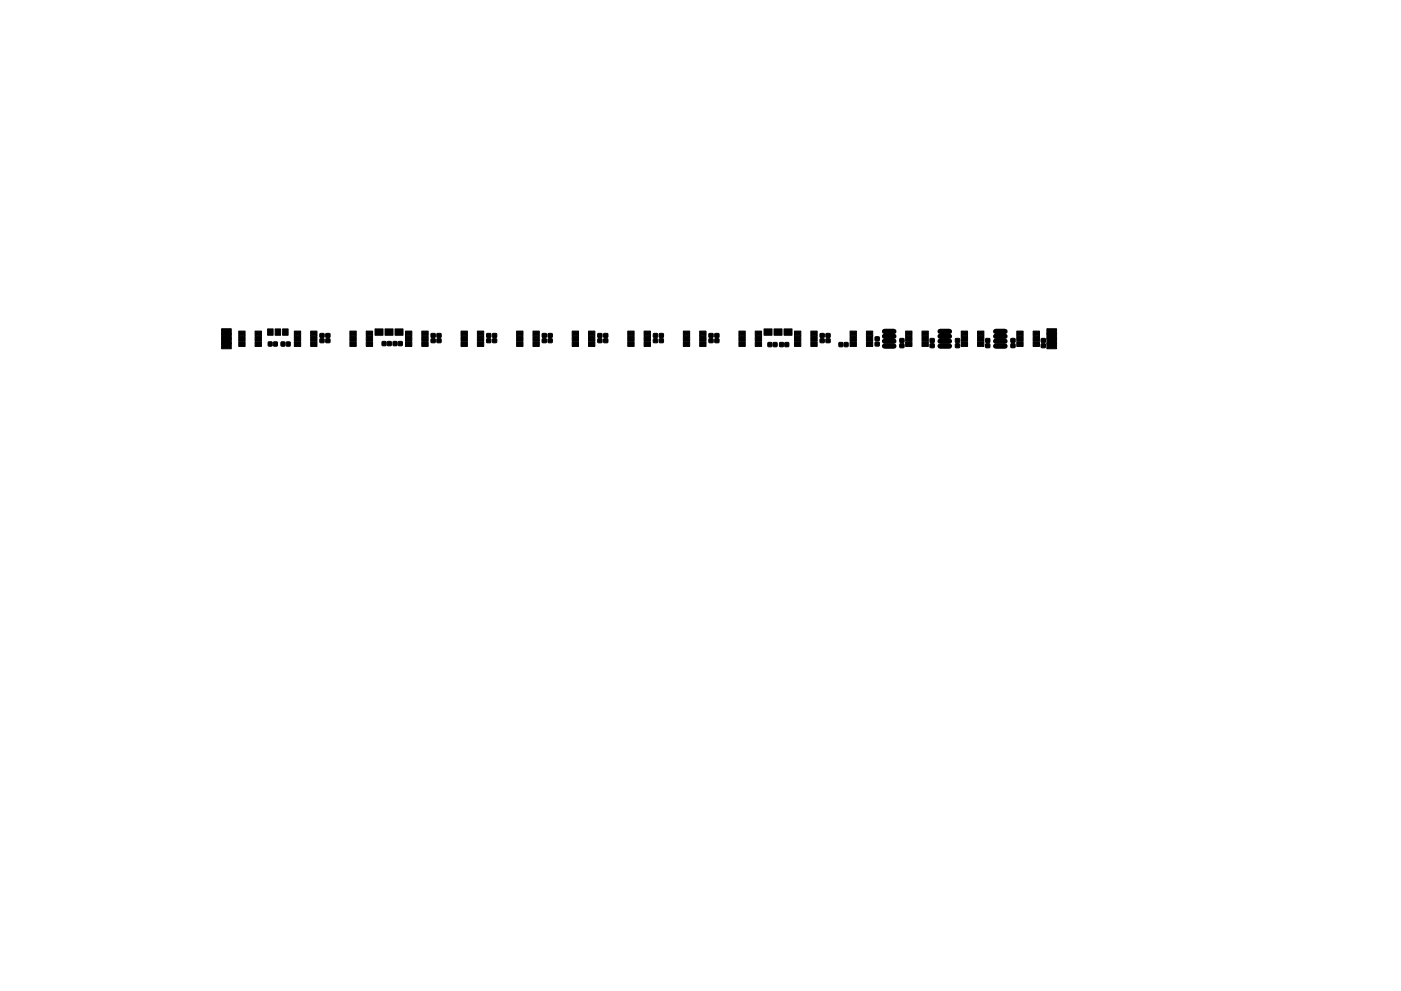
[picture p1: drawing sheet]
<svg xmlns="http://www.w3.org/2000/svg" width="420mm" height="297mm" viewBox="0 0 420 297" stroke-linecap="round" stroke-linejoin="round" font-family="sans-serif">
<g fill="#000" stroke="#000" stroke-width=".3">
<path d="M71.6 99.2h1.9v1.4h-1.9zM76.5 99.2h1.9v1.4h-1.9zM88.3 99.2h1.9v1.4h-1.9zM93.2 99.2h1.9v1.4h-1.9zM96 100h1.1v1.1h-1.1zM97.7 100h1.2v1.1h-1.2zM104.9 99.2h1.9v1.4h-1.9zM109.8 99.2h1.9v1.4h-1.9zM121.6 99.2h1.9v1.4h-1.9zM126.5 99.2h1.9v1.4h-1.9zM129.3 100h1.2v1.1h-1.2zM131.1 100h1.1v1.1h-1.1z"/>
<path d="M138.3 99.2h1.9v1.4h-1.9zM143.2 99.2h1.9v1.4h-1.9zM146 100h1.1v1.1h-1.1zM147.7 100h1.2v1.1h-1.2zM154.9 99.2h1.9v1.4h-1.9zM159.8 99.2h1.9v1.4h-1.9zM162.7 100h1.1v1.1h-1.1zM164.4 100h1.2v1.1h-1.2zM171.6 99.2h1.9v1.4h-1.9zM176.5 99.2h1.9v1.4h-1.9zM179.3 100h1.2v1.1h-1.2zM181.1 100h1.1v1.1h-1.1z"/>
<path d="M188.3 99.2h1.9v1.4h-1.9zM193.2 99.2h1.9v1.4h-1.9zM196 100h1.1v1.1h-1.1zM197.7 100h1.2v1.1h-1.2zM204.9 99.2h1.9v1.4h-1.9zM209.8 99.2h1.9v1.4h-1.9zM212.7 100h1.1v1.1h-1.1zM214.4 100h1.2v1.1h-1.2zM221.6 99.2h1.9v1.4h-1.9zM226.5 99.2h1.9v1.4h-1.9zM238.3 99.2h1.9v1.4h-1.9zM243.2 99.2h1.9v1.4h-1.9z"/>
<path d="M246 100h1.1v1.1h-1.1zM247.7 100h1.2v1.1h-1.2zM254.9 99.2h1.9v1.4h-1.9zM259.8 99.2h1.9v1.4h-1.9zM271.6 99.2h1.9v1.4h-1.9zM276.5 99.2h1.9v1.4h-1.9zM288.3 99.2h1.9v1.4h-1.9zM293.2 99.2h1.9v1.4h-1.9zM304.9 99.2h1.9v1.4h-1.9zM309.8 99.2h1.9v1.4h-1.9zM66.5 102.9h2.9v1.6h-2.9zM66.5 101.5h2.9v1.6h-2.9z"/>
<path d="M66.5 100h2.9v1.6h-2.9zM66.5 98.5h2.9v1.6h-2.9zM71.6 102.4h1.9v1.4h-1.9zM71.6 100.8h1.9v1.4h-1.9zM76.5 102.4h1.9v1.4h-1.9zM76.5 100.8h1.9v1.4h-1.9zM80.3 98.6h1.6v1.9h-1.6zM80.5 102.5h1.1v1.2h-1.1zM82.5 98.6h1.7v1.9h-1.7zM82.1 102.5h1v1.2h-1zM84.8 98.6h1.6v1.9h-1.6zM84.3 102.5h1.1v1.2h-1.1z"/>
<path d="M85.9 102.5h1.1v1.2h-1.1zM88.3 102.4h1.9v1.4h-1.9zM88.3 100.8h1.9v1.4h-1.9zM93.2 102.4h1.9v1.4h-1.9zM93.2 100.8h1.9v1.4h-1.9zM96 101.6h1.1v1.1h-1.1zM97.7 101.6h1.2v1.1h-1.2zM104.9 102.4h1.9v1.4h-1.9zM104.9 100.8h1.9v1.4h-1.9zM109.8 102.4h1.9v1.4h-1.9zM109.8 100.8h1.9v1.4h-1.9zM112.5 98.6h2.4v1.9h-2.4z"/>
<path d="M115.5 98.6h2.4v1.9h-2.4zM114.6 102.4h1.1v1.2h-1.1zM116.2 102.4h1.1v1.2h-1.1zM118.5 98.6h2.4v1.9h-2.4zM117.9 102.4h1.1v1.2h-1.1zM119.5 102.4h1.1v1.2h-1.1zM121.6 102.4h1.9v1.4h-1.9zM121.6 100.8h1.9v1.4h-1.9zM126.5 102.4h1.9v1.4h-1.9zM126.5 100.8h1.9v1.4h-1.9zM129.3 101.6h1.2v1.1h-1.2zM131.1 101.6h1.1v1.1h-1.1z"/>
<path d="M138.3 102.4h1.9v1.4h-1.9zM138.3 100.8h1.9v1.4h-1.9zM143.2 102.4h1.9v1.4h-1.9zM143.2 100.8h1.9v1.4h-1.9zM146 101.6h1.1v1.1h-1.1zM147.7 101.6h1.2v1.1h-1.2zM154.9 102.4h1.9v1.4h-1.9zM154.9 100.8h1.9v1.4h-1.9zM159.8 102.4h1.9v1.4h-1.9zM159.8 100.8h1.9v1.4h-1.9zM162.7 101.6h1.1v1.1h-1.1zM164.4 101.6h1.2v1.1h-1.2z"/>
<path d="M171.6 102.4h1.9v1.4h-1.9zM171.6 100.8h1.9v1.4h-1.9zM176.5 102.4h1.9v1.4h-1.9zM176.5 100.8h1.9v1.4h-1.9zM179.3 101.6h1.2v1.1h-1.2zM181.1 101.6h1.1v1.1h-1.1zM188.3 102.4h1.9v1.4h-1.9zM188.3 100.8h1.9v1.4h-1.9zM193.2 102.4h1.9v1.4h-1.9zM193.2 100.8h1.9v1.4h-1.9zM196 101.6h1.1v1.1h-1.1zM197.7 101.6h1.2v1.1h-1.2z"/>
<path d="M204.9 102.4h1.9v1.4h-1.9zM204.9 100.8h1.9v1.4h-1.9zM209.8 102.4h1.9v1.4h-1.9zM209.8 100.8h1.9v1.4h-1.9zM212.7 101.6h1.1v1.1h-1.1zM214.4 101.6h1.2v1.1h-1.2zM221.6 102.4h1.9v1.4h-1.9zM221.6 100.8h1.9v1.4h-1.9zM226.5 102.4h1.9v1.4h-1.9zM226.5 100.8h1.9v1.4h-1.9zM229.1 98.6h2.4v1.9h-2.4zM230.3 102.7h1.1v1.2h-1.1z"/>
<path d="M232.1 98.6h2.4v1.9h-2.4zM231.9 102.7h1.1v1.2h-1.1zM233.8 102.7h1.1v1.2h-1.1zM235.1 98.6h2.4v1.9h-2.4zM235.4 102.7h1.1v1.2h-1.1zM238.3 102.4h1.9v1.4h-1.9zM238.3 100.8h1.9v1.4h-1.9zM243.2 102.4h1.9v1.4h-1.9zM243.2 100.8h1.9v1.4h-1.9zM246 101.6h1.1v1.1h-1.1zM247.7 101.6h1.2v1.1h-1.2zM251.6 102.7h1.1v1.2h-1.1z"/>
<path d="M253.2 102.7h1.1v1.2l-1.1-.1zM254.9 102.4h1.9v1.4h-1.9zM254.9 100.8h1.9v1.4h-1.9zM259.8 102.4h1.9v1.4h-1.9zM259.8 100.8h1.9v1.4h-1.9zM262.5 102.6h1.1v1.1h-1.1zM262.5 101h1.1v1.1h-1.1zM269.9 101.5h1.2v1.1h-1.2zM269.9 103.1h1.2v1.1h-1.2zM271.6 102.4h1.9v1.4h-1.9zM271.6 100.8h1.9v1.4h-1.9zM276.5 102.4h1.9v1.4h-1.9z"/>
<path d="M276.5 100.8h1.9v1.4h-1.9zM279 103.1h1.1l.1 1-1.2 .1zM279 101.5h1.1l.1 1.1h-1.2zM286.6 101.5h1.1l.1 1.1h-1.2zM286.6 103.1h1.1l.1 1-1.2 .1zM288.3 102.4h1.9v1.4h-1.9zM288.3 100.8h1.9v1.4h-1.9zM293.2 102.4h1.9v1.4h-1.9zM293.2 100.8h1.9v1.4h-1.9zM295.6 103.1h1.2v1.1h-1.2zM295.6 101.5h1.2v1.1h-1.2zM303.2 101.5h1.2v1.1h-1.2z"/>
<path d="M303.2 103.1h1.2v1.1h-1.2zM304.9 102.4h1.9v1.4h-1.9zM304.9 100.8h1.9v1.4h-1.9zM309.8 102.4h1.9v1.4h-1.9zM309.8 100.8h1.9v1.4h-1.9zM312.3 103.1h1.2v1.1h-1.2zM312.3 101.5h1.2v1.1h-1.2zM314 102.9h2.9v1.6h-2.9zM314 101.5h2.9v1.6h-2.9zM314 100h2.9v1.6h-2.9zM314 98.5h2.9v1.6h-2.9z"/>
</g>
<path d="M265.3 99.3h2.8M281.9 99.3h2.8M298.6 99.3h2.8M265.3 103.7h2.8M265.3 102.3h2.8M265.3 100.8h2.8M281.9 103.7h2.8M281.9 102.3h2.8M281.9 100.8h2.8M298.6 103.7h2.8M298.6 102.3h2.8M298.6 100.8h2.8" fill="none" stroke="#000" stroke-width="1.6"/>
</svg>
